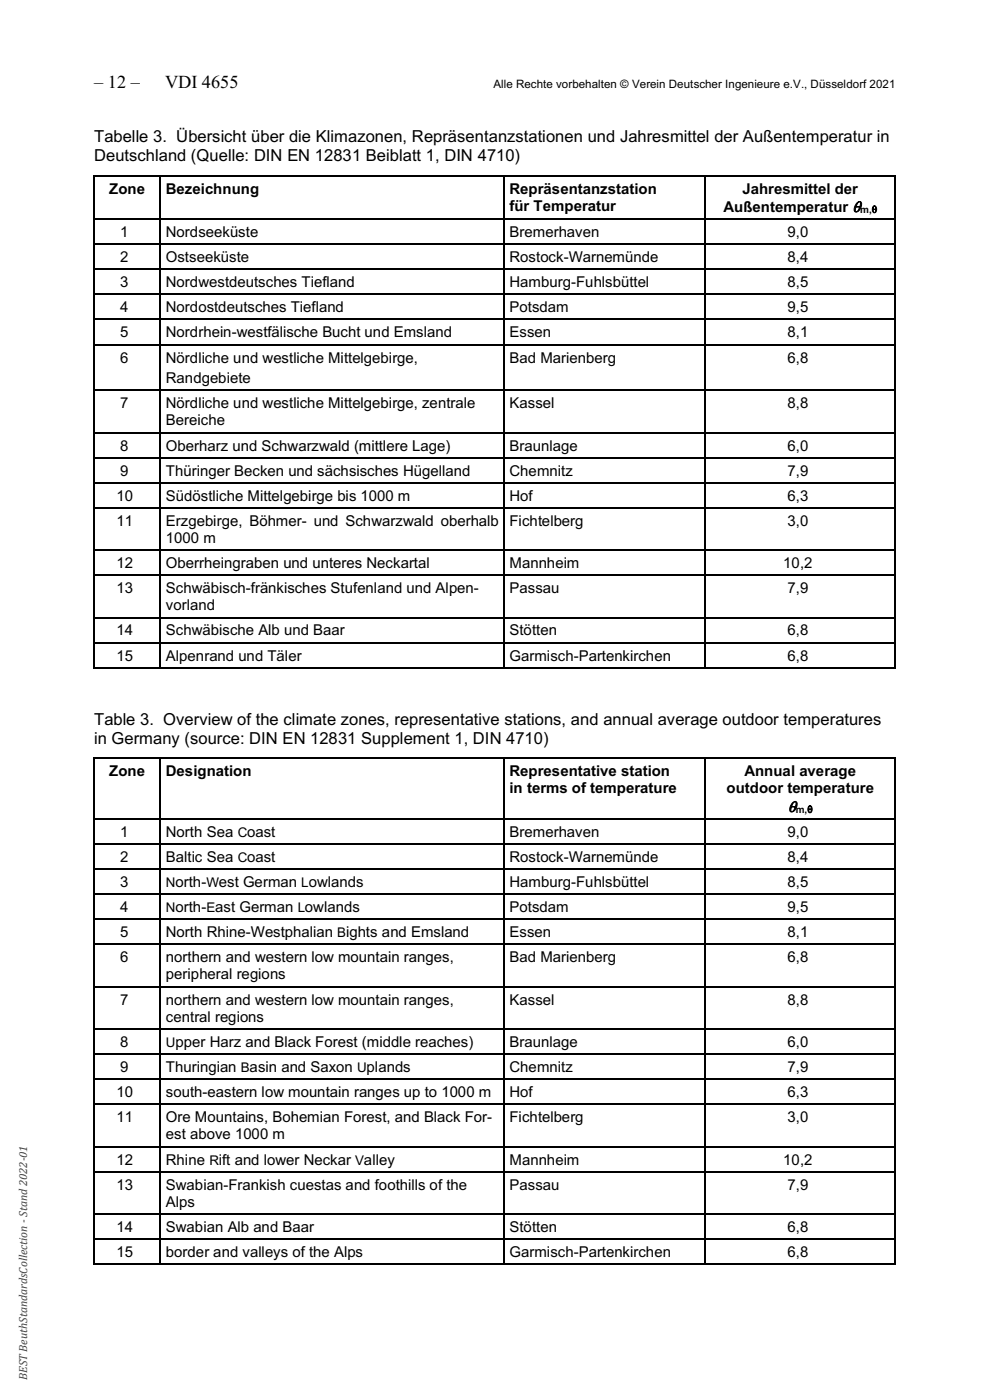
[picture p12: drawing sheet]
<svg xmlns="http://www.w3.org/2000/svg" width="210mm" height="297mm" viewBox="0 0 210 297" stroke-linecap="round" stroke-linejoin="round" font-family="sans-serif">
<defs><g id="words">
<g font-size="3.9">
<text x="20" y="18.6">– 12 –</text>
<text x="35" y="18.6">VDI 4655</text>
</g>
<g font-size="3.5">
<text x="20" y="30.2">Tabelle 3. Übersicht über die Klimazonen, Repräsentanzstationen und Jahresmittel der Außentemperatur in</text>
<text x="20" y="34.2">Deutschland (Quelle: DIN EN 12831 Beiblatt 1, DIN 4710)</text>
<text x="20" y="153.8">Table 3. Overview of the climate zones, representative stations, and annual average outdoor temperatures</text>
<text x="20" y="157.9">in Germany (source: DIN EN 12831 Supplement 1, DIN 4710)</text>
</g>
<text font-size="3.3" x="167.1" y="172.3">θ</text>
<g font-size="3.2">
<text x="23.2" y="41.1">Zone</text>
<text x="35.2" y="41.1">Bezeichnung</text>
<text x="108.1" y="41.1">Repräsentanzstation</text>
<text x="157.5" y="41.1">Jahresmittel der</text>
<text x="108.1" y="44.7">für Temperatur</text>
<text x="153.5" y="45">Außentemperatur θ</text>
<text x="25.5" y="50.3">1</text>
<text x="35.2" y="50.3">Nordseeküste</text>
<text x="108.1" y="50.3">Bremerhaven</text>
<text x="167" y="50.3">9,0</text>
<text x="25.5" y="55.6">2</text>
<text x="35.2" y="55.6">Ostseeküste</text>
<text x="108.1" y="55.6">Rostock-Warnemünde</text>
<text x="167" y="55.6">8,4</text>
<text x="25.5" y="61">3</text>
<text x="35.2" y="61">Nordwestdeutsches Tiefland</text>
<text x="108.1" y="61">Hamburg-Fuhlsbüttel</text>
<text x="167" y="61">8,5</text>
<text x="25.5" y="66.3">4</text>
<text x="25.5" y="71.6">5</text>
<text x="35.2" y="66.3">Nordostdeutsches Tiefland</text>
<text x="35.2" y="71.6">Nordrhein-westfälische Bucht und Emsland</text>
<text x="108.1" y="66.3">Potsdam</text>
<text x="108.1" y="71.6">Essen</text>
<text x="167" y="71.6">8,1</text>
<text x="167" y="66.3">9,5</text>
<text x="25.5" y="76.9">6</text>
<text x="35.2" y="76.9">Nördliche und westliche Mittelgebirge,</text>
<text x="108.1" y="76.9">Bad Marienberg</text>
<text x="167" y="76.9">6,8</text>
<text x="35.2" y="81.3">Randgebiete</text>
<text x="25.5" y="86.6">7</text>
<text x="35.2" y="86.6">Nördliche und westliche Mittelgebirge, zentrale</text>
<text x="108.1" y="86.6">Kassel</text>
<text x="167" y="86.6">8,8</text>
<text x="25.5" y="95.6">8</text>
<text x="35.2" y="90.3">Bereiche</text>
<text x="35.2" y="95.6">Oberharz und Schwarzwald (mittlere Lage)</text>
<text x="108.1" y="95.6">Braunlage</text>
<text x="167" y="95.6">6,0</text>
<text x="25.5" y="100.9">9</text>
<text x="35.2" y="100.9">Thüringer Becken und sächsisches Hügelland</text>
<text x="108.1" y="100.9">Chemnitz</text>
<text x="167" y="100.9">7,9</text>
<text x="24.7" y="106.3">10</text>
<text x="35.2" y="106.3">Südöstliche Mittelgebirge bis 1000 m</text>
<text x="108.1" y="106.3">Hof</text>
<text x="167" y="106.3">6,3</text>
<text x="24.7" y="111.5">11</text>
<text x="35.2" y="111.5">Erzgebirge, Böhmer- und Schwarzwald oberhalb</text>
<text x="108.1" y="111.5">Fichtelberg</text>
<text x="167" y="111.5">3,0</text>
<text x="35.2" y="115.2">1000 m</text>
<text x="24.7" y="120.6">12</text>
<text x="24.7" y="125.9">13</text>
<text x="35.2" y="120.6">Oberrheingraben und unteres Neckartal</text>
<text x="35.2" y="125.9">Schwäbisch-fränkisches Stufenland und Alpen-</text>
<text x="108.1" y="120.6">Mannheim</text>
<text x="108.1" y="125.9">Passau</text>
<text x="166.2" y="120.6">10,2</text>
<text x="167" y="125.9">7,9</text>
<text x="35.2" y="129.5">vorland</text>
<text x="24.7" y="134.8">14</text>
<text x="35.2" y="134.8">Schwäbische Alb und Baar</text>
<text x="108.1" y="134.8">Stötten</text>
<text x="167" y="134.8">6,8</text>
<text x="24.7" y="140.2">15</text>
<text x="35.2" y="140.2">Alpenrand und Täler</text>
<text x="108.1" y="140.2">Garmisch-Partenkirchen</text>
<text x="167" y="140.2">6,8</text>
<text x="23.2" y="164.7">Zone</text>
<text x="35.2" y="164.7">Designation</text>
<text x="108.1" y="164.7">Representative station</text>
<text x="157.9" y="164.7">Annual average</text>
<text x="108.1" y="168.3">in terms of temperature</text>
<text x="154.1" y="168.3">outdoor temperature</text>
<text x="25.5" y="177.5">1</text>
<text x="35.2" y="177.5">North Sea Coast</text>
<text x="108.1" y="177.5">Bremerhaven</text>
<text x="167" y="177.5">9,0</text>
<text x="25.5" y="182.9">2</text>
<text x="35.2" y="182.9">Baltic Sea Coast</text>
<text x="108.1" y="182.9">Rostock-Warnemünde</text>
<text x="167" y="182.9">8,4</text>
<text x="25.5" y="188.2">3</text>
<text x="108.1" y="188.2">Hamburg-Fuhlsbüttel</text>
<text x="167" y="188.2">8,5</text>
<text x="25.5" y="193.5">4</text>
<text x="108.1" y="193.5">Potsdam</text>
<text x="167.1" y="193.5">9,5</text>
<text x="25.5" y="198.9">5</text>
<text x="35.2" y="198.9">North Rhine-Westphalian Bights and Emsland</text>
<text x="108.1" y="198.9">Essen</text>
<text x="167" y="198.9">8,1</text>
<text x="25.5" y="204.2">6</text>
<text x="35.2" y="204.2">northern and western low mountain ranges,</text>
<text x="35.2" y="207.8">peripheral regions</text>
<text x="108.1" y="204.2">Bad Marienberg</text>
<text x="167" y="204.2">6,8</text>
<text x="25.5" y="213.2">7</text>
<text x="35.2" y="213.1">northern and western low mountain ranges,</text>
<text x="108.1" y="213.2">Kassel</text>
<text x="167" y="213.2">8,8</text>
<text x="35.2" y="216.8">central regions</text>
<text x="25.5" y="222.2">8</text>
<text x="25.5" y="227.5">9</text>
<text x="35.2" y="227.5">Thuringian Basin and Saxon Uplands</text>
<text x="108.1" y="222.2">Braunlage</text>
<text x="108.1" y="227.5">Chemnitz</text>
<text x="167" y="222.2">6,0</text>
<text x="167.1" y="227.5">7,9</text>
<text x="24.7" y="232.8">10</text>
<text x="35.2" y="232.8">south-eastern low mountain ranges up to 1000 m</text>
<text x="108.1" y="232.8">Hof</text>
<text x="167.1" y="232.8">6,3</text>
<text x="24.7" y="238.1">11</text>
<text x="35.2" y="238.1">Ore Mountains, Bohemian Forest, and Black For-</text>
<text x="108.1" y="238.1">Fichtelberg</text>
<text x="167.1" y="238.1">3,0</text>
<text x="35.2" y="241.8">est above 1000 m</text>
<text x="24.7" y="247.1">12</text>
<text x="35.2" y="247.1">Rhine Rift and lower Neckar Valley</text>
<text x="108.1" y="247.1">Mannheim</text>
<text x="166.2" y="247.1">10,2</text>
<text x="24.7" y="252.4">13</text>
<text x="35.2" y="252.4">Swabian-Frankish cuestas and foothills of the</text>
<text x="35.2" y="256.1">Alps</text>
<text x="108.1" y="252.4">Passau</text>
<text x="167" y="252.4">7,9</text>
<text x="24.7" y="261.4">14</text>
<text x="35.2" y="261.4">Swabian Alb and Baar</text>
<text x="108.1" y="261.4">Stötten</text>
<text x="167" y="261.4">6,8</text>
<text x="24.7" y="266.7">15</text>
<text x="35.2" y="266.7">border and valleys of the Alps</text>
<text x="108.1" y="266.7">Garmisch-Partenkirchen</text>
<text x="167" y="266.7">6,8</text>
</g>
<g font-size="2.8">
<text x="35.2" y="188.2">North-West German Lowlands</text>
<text x="35.2" y="193.5">North-East German Lowlands</text>
<text x="35.2" y="222.2">Upper Harz and Black Forest (middle reaches)</text>
</g>
<text font-size="2.5" x="104.7" y="18.6">Alle Rechte vorbehalten © Verein Deutscher Ingenieure e.V., Düsseldorf 2021</text>
<text font-size="2.5" fill="#424242" x="5.8" y="292.8" transform="rotate(-90 5.8 292.8)">BEST BeuthStandardsCollection - Stand 2022-01</text>
<g font-size="2.1">
<text x="182.5" y="45.1">m,θ</text>
<text x="168.8" y="172.4">m,θ</text>
</g>
</g></defs>
<g fill="#000">
<path d="M19.7 37.1h.3v.3h-.3zM33.9 37.1h.3v.3h-.3zM106.8 37.1h.3v.3h-.3zM149.5 37.1h.3v.3h-.3zM189.7 37.1h.3v.3h-.3zM19.7 46.4h.3v.2h-.3zM19.7 51.7h.3v.2h-.3zM19.7 57h.3v.2h-.3zM33.9 46.4h.3v.2h-.3zM33.9 51.7h.3v.2h-.3zM33.9 57h.3v.2h-.3zM106.8 46.4h.3v.2h-.3z"/>
<path d="M106.8 51.7h.3v.2h-.3zM106.8 57h.3v.2h-.3zM149.5 46.4h.3v.2h-.3zM149.5 51.7h.3v.2h-.3zM149.5 57h.3v.2h-.3zM189.7 46.4h.3v.2h-.3zM189.7 51.7h.3v.2h-.3zM189.7 57h.3v.2h-.3zM19.7 62.3h.3v.3h-.3zM19.7 67.6h.3v.3h-.3zM19.7 73h.3v.2h-.3zM33.9 62.3h.3v.3h-.3z"/>
<path d="M33.9 67.6h.3v.3h-.3zM33.9 73h.3v.2h-.3zM106.8 62.3h.3v.3h-.3zM106.8 67.6h.3v.3h-.3zM106.8 73h.3v.2h-.3zM149.5 62.3h.3v.3h-.3zM149.5 67.6h.3v.3h-.3zM149.5 73h.3v.2h-.3zM189.7 62.3h.3v.3h-.3zM189.7 67.6h.3v.3h-.3zM189.7 73h.3v.2h-.3zM19.7 82.7h.3v.2h-.3z"/>
<path d="M19.7 91.7h.3v.2h-.3zM19.7 97h.3v.2h-.3zM33.9 82.7h.3v.2h-.3zM33.9 91.7h.3v.2h-.3zM33.9 97h.3v.2h-.3zM106.8 82.7h.3v.2h-.3zM106.8 91.7h.3v.2h-.3zM106.8 97h.3v.2h-.3zM149.5 82.7h.3v.2h-.3zM149.5 91.7h.3v.2h-.3zM149.5 97h.3v.2h-.3zM189.7 82.7h.3v.2h-.3z"/>
<path d="M189.7 91.7h.3v.2h-.3zM189.7 97h.3v.2h-.3zM19.7 102.3h.3v.2h-.3zM19.7 107.6h.3v.3h-.3zM19.7 116.6h.3v.2h-.3zM33.9 102.3h.3v.2h-.3zM33.9 107.6h.3v.3h-.3zM33.9 116.6h.3v.2h-.3zM106.8 102.3h.3v.2h-.3zM106.8 107.6h.3v.3h-.3zM106.8 116.6h.3v.2h-.3zM149.5 102.3h.3v.2h-.3z"/>
<path d="M149.5 107.6h.3v.3h-.3zM149.5 116.6h.3v.2h-.3zM189.7 102.3h.3v.2h-.3zM189.7 107.6h.3v.3h-.3zM189.7 116.6h.3v.2h-.3zM19.7 121.9h.3v.3h-.3zM19.7 130.9h.3v.2h-.3zM19.7 136.2h.3v.3h-.3zM33.9 121.9h.3v.3h-.3zM33.9 130.9h.3v.2h-.3zM33.9 136.2h.3v.3h-.3zM106.8 121.9h.3v.3h-.3z"/>
<path d="M106.8 130.9h.3v.2h-.3zM106.8 136.2h.3v.3h-.3zM149.5 121.9h.3v.3h-.3zM149.5 130.9h.3v.2h-.3zM149.5 136.2h.3v.3h-.3zM189.7 121.9h.3v.3h-.3zM189.7 130.9h.3v.2h-.3zM189.7 136.2h.3v.3h-.3zM19.7 141.6h.3v.2h-.3zM33.9 141.6h.3v.2h-.3zM106.8 141.6h.3v.2h-.3zM149.5 141.6h.3v.2h-.3z"/>
<path d="M189.7 141.6h.3v.2h-.3zM19.7 160.7h.3v.3h-.3zM19.7 173.6h.3v.3h-.3zM19.7 178.9h.3v.3h-.3zM33.9 160.7h.3v.3h-.3zM33.9 173.6h.3v.3h-.3zM33.9 178.9h.3v.3h-.3zM106.8 160.7h.3v.3h-.3zM106.8 173.6h.3v.3h-.3zM106.8 178.9h.3v.3h-.3zM149.5 160.7h.3v.3h-.3zM149.5 173.6h.3v.3h-.3z"/>
<path d="M149.5 178.9h.3v.3h-.3zM189.7 160.7h.3v.3h-.3zM189.7 173.6h.3v.3h-.3zM189.7 178.9h.3v.3h-.3zM19.7 184.3h.3v.2h-.3zM19.7 189.6h.3v.3h-.3zM19.7 194.9h.3v.3h-.3zM33.9 184.3h.3v.2h-.3zM33.9 189.6h.3v.3h-.3zM33.9 194.9h.3v.3h-.3zM106.8 184.3h.3v.2h-.3zM106.8 189.6h.3v.3h-.3z"/>
<path d="M106.8 194.9h.3v.3h-.3zM149.5 184.3h.3v.2h-.3zM149.5 189.6h.3v.3h-.3zM149.5 194.9h.3v.3h-.3zM189.7 184.3h.3v.2h-.3zM189.7 189.6h.3v.3h-.3zM189.7 194.9h.3v.3h-.3zM19.7 200.2h.3v.3h-.3zM19.7 209.2h.3v.3h-.3zM19.7 218.2h.3v.2h-.3zM33.9 200.2h.3v.3h-.3zM33.9 209.2h.3v.3h-.3z"/>
<path d="M33.9 218.2h.3v.2h-.3zM106.8 200.2h.3v.3h-.3zM106.8 209.2h.3v.3h-.3zM106.8 218.2h.3v.2h-.3zM149.5 200.2h.3v.3h-.3zM149.5 209.2h.3v.3h-.3zM149.5 218.2h.3v.2h-.3zM189.7 200.2h.3v.3h-.3zM189.7 209.2h.3v.3h-.3zM189.7 218.2h.3v.2h-.3zM19.7 223.5h.3v.3h-.3zM19.7 228.9h.3v.2h-.3z"/>
<path d="M19.7 234.2h.3v.2h-.3zM33.9 223.5h.3v.3h-.3zM33.9 228.9h.3v.2h-.3zM33.9 234.2h.3v.2h-.3zM106.8 223.5h.3v.3h-.3zM106.8 228.9h.3v.2h-.3zM106.8 234.2h.3v.2h-.3zM149.5 223.5h.3v.3h-.3zM149.5 228.9h.3v.2h-.3zM149.5 234.2h.3v.2h-.3zM189.7 223.5h.3v.3h-.3zM189.7 228.9h.3v.2h-.3z"/>
<path d="M189.7 234.2h.3v.2h-.3zM19.7 243.2h.3v.2h-.3zM19.7 248.5h.3v.3h-.3zM19.7 257.5h.3v.2h-.3zM33.9 243.2h.3v.2h-.3zM33.9 248.5h.3v.3h-.3zM33.9 257.5h.3v.2h-.3zM106.8 243.2h.3v.2h-.3zM106.8 248.5h.3v.3h-.3zM106.8 257.5h.3v.2h-.3zM149.5 243.2h.3v.2h-.3zM149.5 248.5h.3v.3h-.3z"/>
<path d="M149.5 257.5h.3v.2h-.3zM189.7 243.2h.3v.2h-.3zM189.7 248.5h.3v.3h-.3zM189.7 257.5h.3v.2h-.3zM19.7 262.8h.3v.3h-.3zM19.7 268.1h.3v.3h-.3zM33.9 262.8h.3v.3h-.3zM33.9 268.1h.3v.3h-.3zM106.8 262.8h.3v.3h-.3zM106.8 268.1h.3v.3h-.3zM149.5 262.8h.3v.3h-.3zM149.5 268.1h.3v.3h-.3z"/>
<path d="M189.7 262.8h.3v.3h-.3zM189.7 268.1h.3v.3h-.3z"/>
</g>
<g fill="none" stroke="#000" stroke-width=".25">
<path d="M19.9 37.4v9M20 37.3h13.9M34 37.4v9M34.2 37.3h72.6M106.9 37.4v9M107.1 37.3h42.4M149.6 37.4v9M149.8 37.3h39.9M189.9 37.4v9M19.9 46.6v5.1M19.9 51.9v5.1M19.9 57.2v5.1"/>
<path d="M20 46.5h13.9M20 51.8h13.9M20 57.1h13.9M34 46.6v5.1M34 51.9v5.1M34 57.2v5.1M34.2 46.5h72.6M34.2 51.8h72.6M34.2 57.1h72.6M106.9 46.6v5.1M106.9 51.9v5.1M106.9 57.2v5.1"/>
<path d="M107.1 46.5h42.4M107.1 51.8h42.4M107.1 57.1h42.4M149.6 46.6v5.1M149.6 51.9v5.1M149.6 57.2v5.1M149.8 46.5h39.9M149.8 51.8h39.9M149.8 57.1h39.9M189.9 46.6v5.1M189.9 51.9v5.1M189.9 57.2v5.1"/>
<path d="M19.9 62.6v5M19.9 67.9v5.1M19.9 73.2v9.5M20 62.4h13.9M20 67.8h13.9M20 73.1h13.9M34 62.6v5M34 67.9v5.1M34 73.2v9.5M34.2 62.4h72.6M34.2 67.8h72.6M34.2 73.1h72.6"/>
<path d="M106.9 62.6v5M106.9 67.9v5.1M106.9 73.2v9.5M107.1 62.4h42.4M107.1 67.8h42.4M107.1 73.1h42.4M149.6 62.6v5M149.6 67.9v5.1M149.6 73.2v9.5M149.8 62.4h39.9M149.8 67.8h39.9M149.8 73.1h39.9"/>
<path d="M189.9 62.6v5M189.9 67.9v5.1M189.9 73.2v9.5M19.9 82.9v8.8M19.9 91.9v5.1M19.9 97.2v5.1M20 82.8h13.9M20 91.8h13.9M20 97.1h13.9M34 82.9v8.8M34 91.9v5.1M34 97.2v5.1"/>
<path d="M34.2 82.8h72.6M34.2 91.8h72.6M34.2 97.1h72.6M106.9 82.9v8.8M106.9 91.9v5.1M106.9 97.2v5.1M107.1 82.8h42.4M107.1 91.8h42.4M107.1 97.1h42.4M149.6 82.9v8.8M149.6 91.9v5.1M149.6 97.2v5.1"/>
<path d="M149.8 82.8h39.9M149.8 91.8h39.9M149.8 97.1h39.9M189.9 82.9v8.8M189.9 91.9v5.1M189.9 97.2v5.1M19.9 102.5v5.1M19.9 107.9v8.7M19.9 116.8v5.1M20 102.4h13.9M20 107.7h13.9M20 116.7h13.9"/>
<path d="M34 102.5v5.1M34 107.9v8.7M34 116.8v5.1M34.2 102.4h72.6M34.2 107.7h72.6M34.2 116.7h72.6M106.9 102.5v5.1M106.9 107.9v8.7M106.9 116.8v5.1M107.1 102.4h42.4M107.1 107.7h42.4M107.1 116.7h42.4"/>
<path d="M149.6 102.5v5.1M149.6 107.9v8.7M149.6 116.8v5.1M149.8 102.4h39.9M149.8 107.7h39.9M149.8 116.7h39.9M189.9 102.5v5.1M189.9 107.9v8.7M189.9 116.8v5.1M19.9 122.2v8.7M19.9 131.1v5.1M19.9 136.5v5.1"/>
<path d="M20 122h13.9M20 131h13.9M20 136.4h13.9M34 122.2v8.7M34 131.1v5.1M34 136.5v5.1M34.2 122h72.6M34.2 131h72.6M34.2 136.4h72.6M106.9 122.2v8.7M106.9 131.1v5.1M106.9 136.5v5.1"/>
<path d="M107.1 122h42.4M107.1 131h42.4M107.1 136.4h42.4M149.6 122.2v8.7M149.6 131.1v5.1M149.6 136.5v5.1M149.8 122h39.9M149.8 131h39.9M149.8 136.4h39.9M189.9 122.2v8.7M189.9 131.1v5.1M189.9 136.5v5.1"/>
<path d="M20 141.7h13.9M34.2 141.7h72.6M107.1 141.7h42.4M149.8 141.7h39.9M19.9 161v12.6M19.9 173.9v5M19.9 179.2v5.1M20 160.9h13.9M20 173.7h13.9M20 179.1h13.9M34 161v12.6M34 173.9v5"/>
<path d="M34 179.2v5.1M34.2 160.9h72.6M34.2 173.7h72.6M34.2 179.1h72.6M106.9 161v12.6M106.9 173.9v5M106.9 179.2v5.1M107.1 160.9h42.4M107.1 173.7h42.4M107.1 179.1h42.4M149.6 161v12.6M149.6 173.9v5"/>
<path d="M149.6 179.2v5.1M149.8 160.9h39.9M149.8 173.7h39.9M149.8 179.1h39.9M189.9 161v12.6M189.9 173.9v5M189.9 179.2v5.1M19.9 184.5v5.1M19.9 189.9v5M19.9 195.2v5M20 184.4h13.9M20 189.7h13.9"/>
<path d="M20 195h13.9M34 184.5v5.1M34 189.9v5M34 195.2v5M34.2 184.4h72.6M34.2 189.7h72.6M34.2 195h72.6M106.9 184.5v5.1M106.9 189.9v5M106.9 195.2v5M107.1 184.4h42.4M107.1 189.7h42.4"/>
<path d="M107.1 195h42.4M149.6 184.5v5.1M149.6 189.9v5M149.6 195.2v5M149.8 184.4h39.9M149.8 189.7h39.9M149.8 195h39.9M189.9 184.5v5.1M189.9 189.9v5M189.9 195.2v5M19.9 200.5v8.7M19.9 209.5v8.7"/>
<path d="M19.9 218.4v5.1M20 200.4h13.9M20 209.3h13.9M20 218.3h13.9M34 200.5v8.7M34 209.5v8.7M34 218.4v5.1M34.2 200.4h72.6M34.2 209.3h72.6M34.2 218.3h72.6M106.9 200.5v8.7M106.9 209.5v8.7"/>
<path d="M106.9 218.4v5.1M107.1 200.4h42.4M107.1 209.3h42.4M107.1 218.3h42.4M149.6 200.5v8.7M149.6 209.5v8.7M149.6 218.4v5.1M149.8 200.4h39.9M149.8 209.3h39.9M149.8 218.3h39.9M189.9 200.5v8.7M189.9 209.5v8.7"/>
<path d="M189.9 218.4v5.1M19.9 223.8v5.1M19.9 229.1v5.1M19.9 234.4v8.8M20 223.6h13.9M20 229h13.9M20 234.3h13.9M34 223.8v5.1M34 229.1v5.1M34 234.4v8.8M34.2 223.6h72.6M34.2 229h72.6"/>
<path d="M34.2 234.3h72.6M106.9 223.8v5.1M106.9 229.1v5.1M106.9 234.4v8.8M107.1 223.6h42.4M107.1 229h42.4M107.1 234.3h42.4M149.6 223.8v5.1M149.6 229.1v5.1M149.6 234.4v8.8M149.8 223.6h39.9M149.8 229h39.9"/>
<path d="M149.8 234.3h39.9M189.9 223.8v5.1M189.9 229.1v5.1M189.9 234.4v8.8M19.9 243.4v5.1M19.9 248.8v8.7M19.9 257.7v5.1M20 243.3h13.9M20 248.6h13.9M20 257.6h13.9M34 243.4v5.1M34 248.8v8.7"/>
<path d="M34 257.7v5.1M34.2 243.3h72.6M34.2 248.6h72.6M34.2 257.6h72.6M106.9 243.4v5.1M106.9 248.8v8.7M106.9 257.7v5.1M107.1 243.3h42.4M107.1 248.6h42.4M107.1 257.6h42.4M149.6 243.4v5.1M149.6 248.8v8.7"/>
<path d="M149.6 257.7v5.1M149.8 243.3h39.9M149.8 248.6h39.9M149.8 257.6h39.9M189.9 243.4v5.1M189.9 248.8v8.7M189.9 257.7v5.1M19.9 263.1v5M20 262.9h13.9M20 268.3h13.9M34 263.1v5M34.2 262.9h72.6"/>
<path d="M34.2 268.3h72.6M106.9 263.1v5M107.1 262.9h42.4M107.1 268.3h42.4M149.6 263.1v5M149.8 262.9h39.9M149.8 268.3h39.9M189.9 263.1v5"/>
</g>
<use href="#words"/>
</svg>
